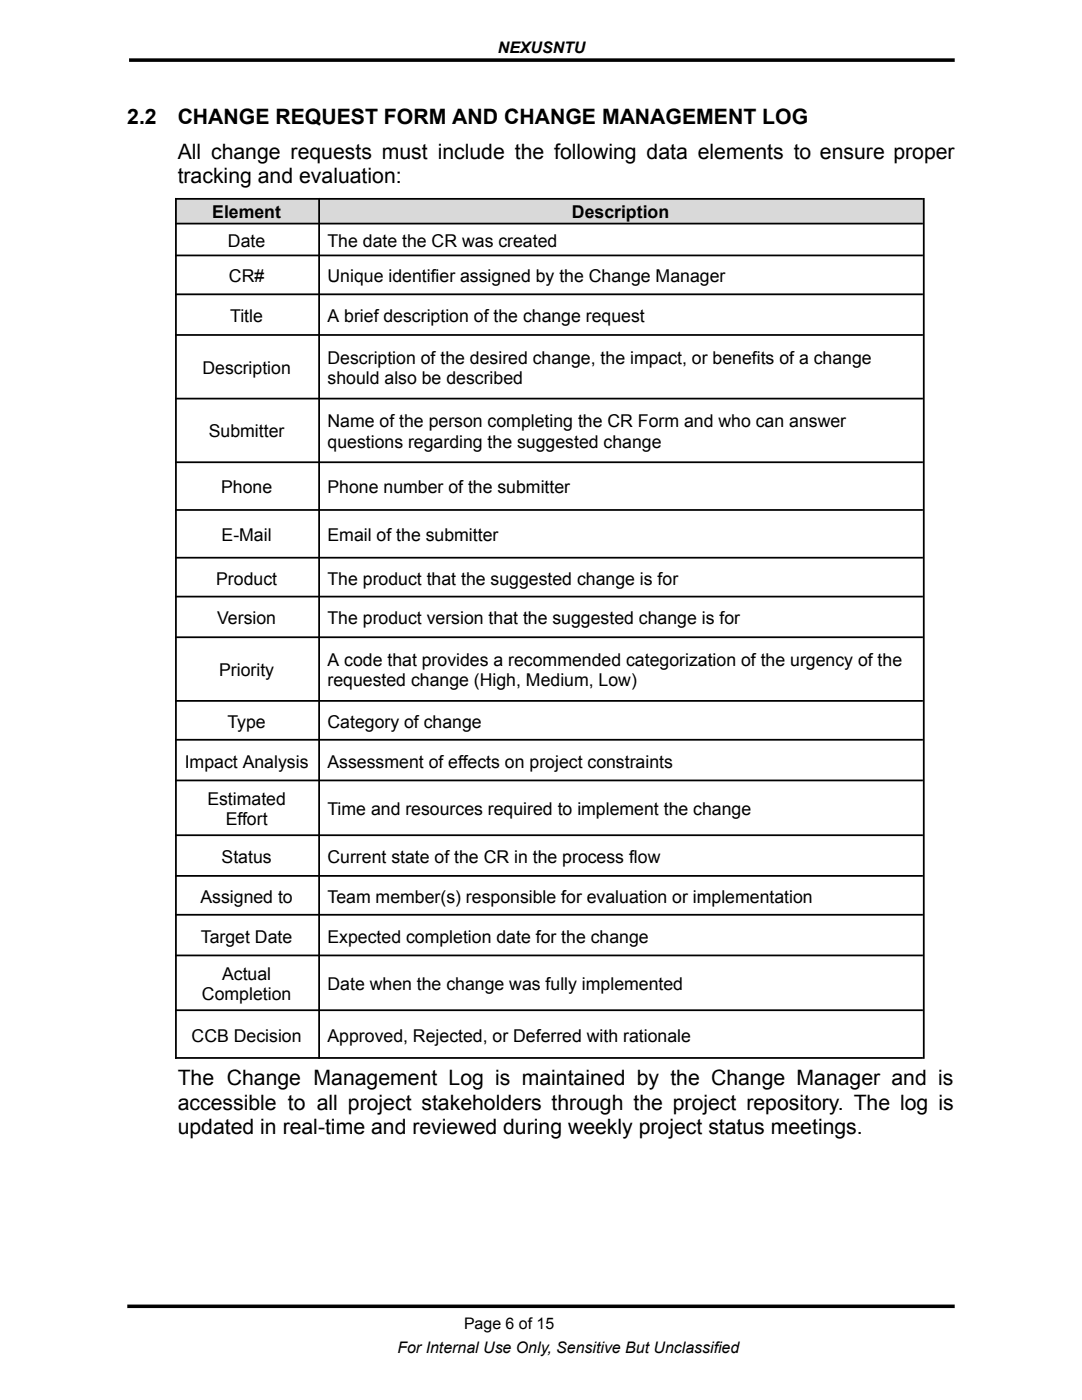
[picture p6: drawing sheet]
<svg xmlns="http://www.w3.org/2000/svg" width="216mm" height="279mm" viewBox="0 0 216 279" stroke-linecap="round" stroke-linejoin="round" font-family="sans-serif">
<defs><g id="words">
<g font-size="4.2">
<text x="25.4" y="24.7">2.2</text>
<text x="35.5" y="24.7">CHANGE REQUEST FORM AND CHANGE MANAGEMENT LOG</text>
<text x="35.5" y="31.7">All change requests must include the following data elements to ensure proper</text>
<text x="35.5" y="36.6">tracking and evaluation:</text>
<text x="35.5" y="216.6">The Change Management Log is maintained by the Change Manager and is</text>
<text x="35.5" y="221.5">accessible to all project stakeholders through the project repository. The log is</text>
<text x="35.5" y="226.3">updated in real-time and reviewed during weekly project status meetings.</text>
</g>
<g font-size="3.5">
<text x="42.4" y="43.5">Element</text>
<text x="114.1" y="43.5">Description</text>
<text x="45.5" y="49.2">Date</text>
<text x="65.4" y="49.2">The date the CR was created</text>
<text x="45.7" y="56.3">CR#</text>
<text x="65.4" y="56.3">Unique identifier assigned by the Change Manager</text>
<text x="45.9" y="64.3">Title</text>
<text x="65.4" y="64.3">A brief description of the change request</text>
<text x="40.4" y="74.6">Description</text>
<text x="65.4" y="72.6">Description of the desired change, the impact, or benefits of a change</text>
<text x="65.4" y="76.6">should also be described</text>
<text x="41.7" y="87.3">Submitter</text>
<text x="65.4" y="85.3">Name of the person completing the CR Form and who can answer</text>
<text x="65.4" y="89.3">questions regarding the suggested change</text>
<text x="44.1" y="98.4">Phone</text>
<text x="65.4" y="98.4">Phone number of the submitter</text>
<text x="44.2" y="107.9">E-Mail</text>
<text x="65.4" y="107.9">Email of the submitter</text>
<text x="43.1" y="116.7">Product</text>
<text x="65.4" y="116.7">The product that the suggested change is for</text>
<text x="43.3" y="124.6">Version</text>
<text x="65.4" y="124.6">The product version that the suggested change is for</text>
<text x="43.7" y="134.9">Priority</text>
<text x="65.4" y="132.9">A code that provides a recommended categorization of the urgency of the</text>
<text x="65.4" y="136.9">requested change (High, Medium, Low)</text>
<text x="45.4" y="145.2">Type</text>
<text x="65.4" y="145.2">Category of change</text>
<text x="36.9" y="153.2">Impact Analysis</text>
<text x="65.4" y="153.2">Assessment of effects on project constraints</text>
<text x="41.4" y="160.7">Estimated</text>
<text x="45" y="164.7">Effort</text>
<text x="65.4" y="162.7">Time and resources required to implement the change</text>
<text x="44.2" y="172.2">Status</text>
<text x="65.4" y="172.2">Current state of the CR in the process flow</text>
<text x="40" y="180.2">Assigned to</text>
<text x="65.4" y="180.2">Team member(s) responsible for evaluation or implementation</text>
<text x="40.1" y="188.1">Target Date</text>
<text x="65.4" y="188.1">Expected completion date for the change</text>
<text x="44.3" y="195.6">Actual</text>
<text x="65.4" y="197.6">Date when the change was fully implemented</text>
<text x="40.3" y="199.7">Completion</text>
<text x="38.2" y="207.9">CCB Decision</text>
<text x="65.4" y="207.9">Approved, Rejected, or Deferred with rationale</text>
</g>
<g font-size="3.2">
<text x="99.4" y="10.6">NEXUSNTU</text>
<text x="92.6" y="265.2">Page 6 of 15</text>
<text x="79.3" y="270">For Internal Use Only, Sensitive But Unclassified</text>
</g>
</g></defs>
<g fill="#d9d9d9">
<path d="M34.9 39.6h28.6v5h-28.6z"/>
<path d="M63.5 39.6h120.6v5h-120.6z"/>
</g>
<path d="M25.8 12h164.7M25.4 260.7h165.1" fill="none" stroke="#000" stroke-width=".71" stroke-linecap="butt"/>
<g fill="none" stroke="#000" stroke-width=".35">
<path d="M34.9 39.7h149.2M35.1 39.5v171.8M63.7 39.5v171.8M184.3 39.5v171.8M34.9 44.6h149.2M34.9 51h149.2M34.9 58.7h149.2M34.9 66.9h149.2M34.9 79.6h149.2M34.9 92.3h149.2M34.9 101.8h149.2M34.9 111.3h149.2"/>
<path d="M34.9 119.1h149.2M34.9 127.2h149.2M34.9 139.9h149.2M34.9 147.6h149.2M34.9 155.8h149.2M34.9 166.7h149.2M34.9 174.8h149.2M34.9 182.6h149.2M34.9 190.7h149.2M34.9 201.6h149.2M34.9 211.1h149.2"/>
</g>
<use href="#words"/>
</svg>
